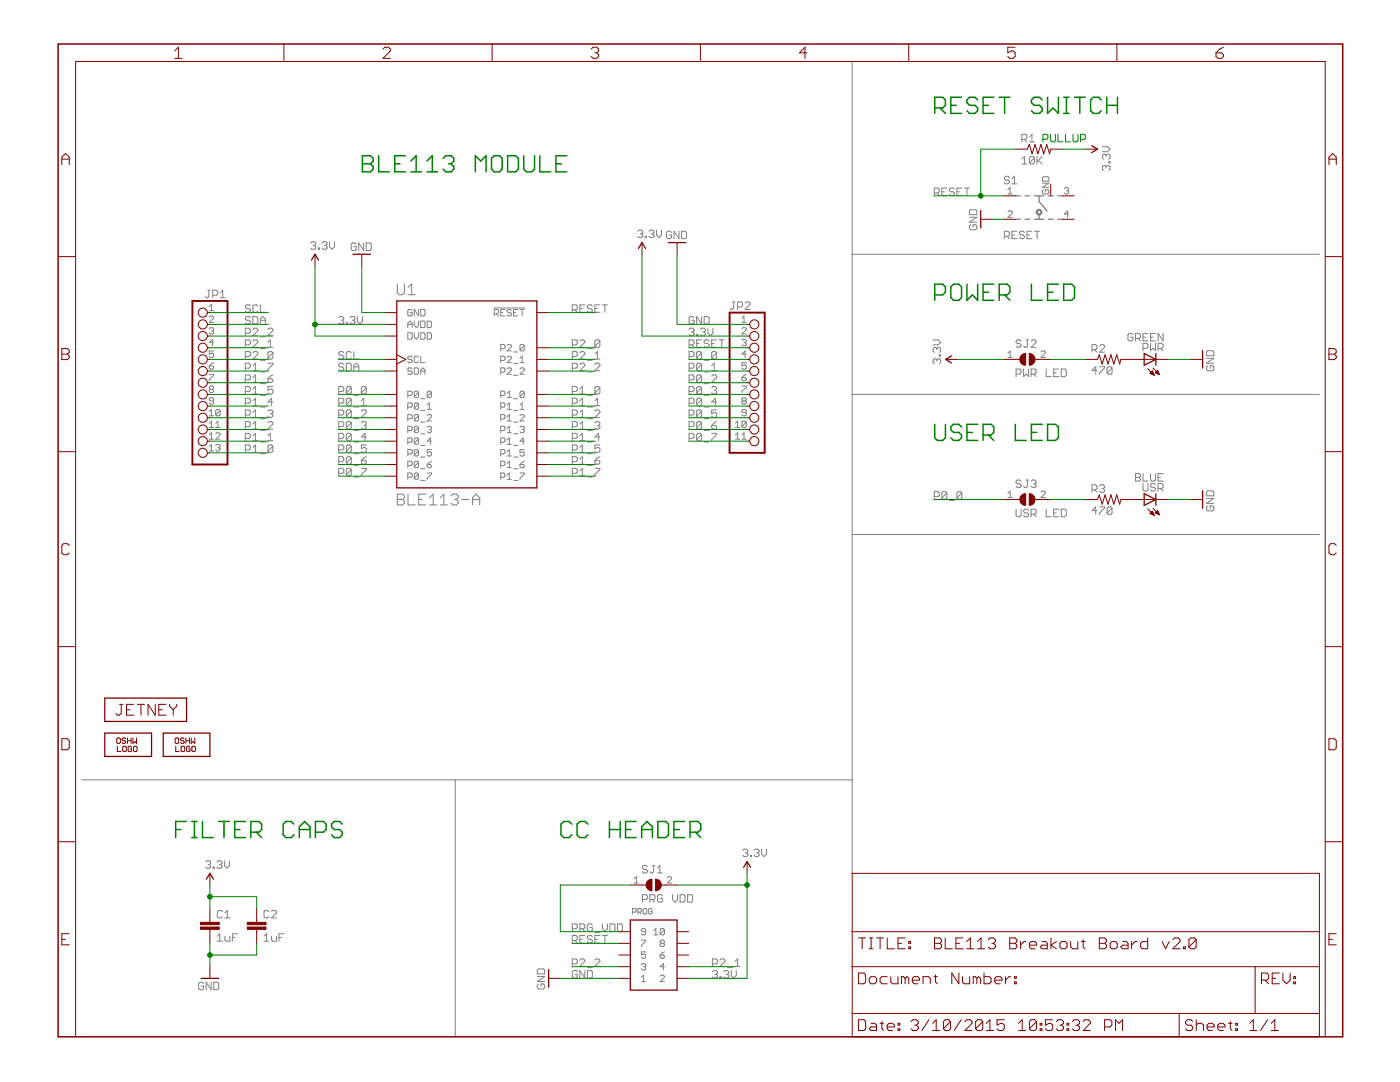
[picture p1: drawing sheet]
<svg xmlns="http://www.w3.org/2000/svg" width="279mm" height="216mm" viewBox="0 0 279 216" stroke-linecap="round" stroke-linejoin="round" font-family="sans-serif">
<g fill="none" stroke="#808080" stroke-width=".2">
<path d="M170.1 12.3v162M186.5 38.5h.7l.3-.2v-.5l-.3-.3h-.7v1.5M187 38.5l.5 .5M188 38.3h.5M189 37.5h-1v1.5h1M190.5 37.8l-.3-.3h-.5l-.2 .3v.2l.2 .3h.5l.3 .2v.3l-.3 .2h-.5l-.2-.2M191 38.3h.5M192 37.5h-1v1.5h1M192.5 37.5h1M193 37.5v1.5M201.1 37.8l.5-.4v1.3M201.1 38.7h.9"/>
<path d="M201.4 35.4l-.2-.2h-.5l-.3 .2v.3l.3 .2h.5l.2 .3v.2l-.2 .3h-.5l-.3-.3M202 36.7h.9M202 35.7l.5-.5v1.5M203.9 31.7l.5-.5v1.5M203.9 27.8h.8l.2-.2v-.5l-.2-.3h-.8v1.5M203.9 32.7h1M204.4 27.8l.5 .5M205.4 27.3l.6-.5v1.5M205.4 28.3h1M206.4 31.5v1l-.2 .2h-.5l-.3-.2M206.4 31.5l-.2-.3h-.5l-.3 .3v1M206.4 31.5l-1 1"/>
<path d="M206.9 31.2v1.5M207.2 32l.7 .7M207.9 31.2l-1 1M208 36.6h1.3l-1.3 .8h1.3M208 35.5l.3-.2h.8l.2 .2v.6h-1.3zM208.3 37.8l-.3 .3v.4l.3 .2h.8l.2-.2v-.4l-.2-.3h-.4v.5M212.4 37.6l.2-.2h.5l.2 .2-.2 .5M212.9 38.1h.2M213.1 38.1l.2 .2-.2 .4h-.5l-.2-.2M220 29.3h1l.5 .5-.5 .5h-1M220.8 33.3l-.3-.3h-.2l-.3 .3v.5l.3 .2M220.8 31l-.3-.2h-.2l-.3 .2v.5l.3 .3"/>
<path d="M220.8 33.3l.2-.3h.3l.2 .3v.5l-.2 .2M220.8 31v.3M220.8 33.3v.2M220.8 31l.2-.2h.3l.2 .2v.5l-.2 .3M221.3 32.3h.2v.2h-.2zM41.4 57.9h.6M41.7 57.9v1.3l-.3 .2h-.2l-.2-.2M42.5 58.9h.7l.3-.2v-.5l-.3-.3h-.7v1.5M44 59.4h1M44 58.4l.4-.5v1.5M62 48.5l.3-.3h.5l.2 .3v.2l-.2 .3M62.5 49h.3"/>
<path d="M62.8 49l.2 .2v.3l-.2 .2h-.5l-.3-.2M63.5 49.5h.3v.2h-.3zM64.3 48.5l.2-.3h.5l.3 .3v.2l-.3 .3M64.8 49h.2M65 49l.3 .2v.3l-.3 .2h-.5l-.2-.2M65.8 48.2v1l.5 .5 .5-.5v-1M71.1 48.7l-.3-.2h-.5l-.2 .2v1l.2 .3h.5l.3-.3v-.5h-.5M72.6 48.5v1.5l-1-1.5v1.5M73.1 48.5h.8l.2 .2v1l-.2 .3h-.8zM79.3 56.7v1.7l.3 .4h.7l.4-.4v-1.7M81.4 58.8h1.5M81.4 57.4l.7-.7v2.1"/>
<path d="M127.3 46.2l.2-.3h.5l.3 .3v.2l-.3 .3M127.8 46.7h.2M128 46.7l.3 .2v.3l-.3 .2h-.5l-.2-.2M128.8 47.2h.2v.2h-.2zM129.5 46.2l.3-.3h.5l.2 .3v.2l-.2 .3M130 46.7h.3M130.3 46.7l.2 .2v.3l-.2 .2h-.5l-.3-.2M131 45.9v1l.5 .5 .5-.5v-1M134 46.4l-.2-.3h-.5l-.3 .3v1l.3 .2h.5l.2-.2v-.5h-.5M135.5 46.1v1.5l-1-1.5v1.5M136 46.1h.8l.2 .3v1l-.2 .2h-.8zM170.1 50.7h93.2"/>
<path d="M193.5 43.3h1.4l-1.4 1h1.4M193.7 44.9l-.2 .2v.5l.2 .2h1l.2-.2v-.5l-.2-.2h-.5v.5M193.7 41.8h1l.2 .3v.7h-1.4v-.7zM200.4 47.1h.8l.2-.2v-.5l-.2-.3h-.8v1.5M201 47.1l.4 .5M201.1 42.3l.3-.2h.4l.2 .2v.2l-.9 .8h.9M202 46.9h.5M202.9 46.1h-.9v1.5h.9M204.4 46.4l-.2-.3h-.5l-.2 .3v.2l.2 .3h.5l.2 .2v.3l-.2 .2h-.5l-.2-.2M205 46.9h.5M206 46.1h-1v1.5h1M206.5 46.1h1"/>
<path d="M207 46.1v1.5M213.3 42.7h-.9l.7-.6v1.2M41.8 74.7h.8v.2l-.8 .9v.2M41.8 73h.6l.2 .4-.2 .3h-.4l-.2-.3zM41.8 61.2l.4-.5v1.3M41.8 62h.8M41.8 63.3l.2-.2h.4l.2 .2v.2l-.8 .8h.8M41.8 65.6l.2-.2h.4l.2 .2-.2 .4M42 77.7l-.2-.2 .2-.5h.4l.2 .3-.2 .4M42 77.7l-.2 .2 .2 .4h.4l.2-.2-.2-.4M42 77.7h.4M42.2 66h.2"/>
<path d="M42.4 66l.2 .2-.2 .5h-.4l-.2-.3M42.6 70h-.8v.7l.4-.2 .4 .2v.4l-.2 .2h-.4l-.2-.2M42.6 68.3h-.8l.6-.6v1.3M42.6 72.4l-.8 .6M49 71.1h.7l.3-.2v-.5l-.3-.3h-.7v1.5M49 66.5h.7l.3-.3v-.5l-.3-.2h-.7v1.5M49 68.8h.7l.3-.2v-.5l-.3-.3h-.7v1.5M49 73.5h.7l.3-.3v-.5l-.3-.2h-.7v1.5M49 75.8h.7l.3-.2v-.5l-.3-.3h-.7v1.5M49 78.1h.7l.3-.2v-.5l-.3-.3h-.7v1.5M50 63.4l-.3-.2h-.5l-.2 .2v.2l.2 .3h.5l.3 .3v.2l-.3 .2h-.5l-.2-.2M50 61.1l-.3-.3h-.5l-.2 .3v.2l.2 .3h.5l.3 .2v.3l-.3 .2h-.5l-.2-.2"/>
<path d="M50.5 68.1l.2-.3h.5l.3 .3v.2l-1 1h1M50.5 74h1M50.5 63.2h.7l.3 .2v1l-.3 .2h-.7zM50.5 70.4l.2-.3h.5l.3 .3v.3l-1 .9h1M50.5 65.7l.2-.2h.5l.3 .2v.3l-1 1h1M50.5 78.6h1M50.5 76.3h1M50.5 73l.5-.5v1.5M50.5 75.3l.5-.5v1.5M50.5 77.6l.5-.5v1.5M50.5 80l.5-.5v1.5M51.5 61.1l-.3-.3h-.5l-.2 .3v1l.2 .2h.5l.3-.2"/>
<path d="M52 63.9h1M52 71.9h1M52 69.6h1M52 74.2h1M52 67.2h1M52 60.8v1.5h1M52 78.9h1M52 64.6v-1l.5-.4 .5 .4v1M52 76.6h1M53.5 69.3h1M53.5 72.5h1v.2l-1 1v.3M53.5 68.3l.5-.5v1.5"/>
<path d="M53.5 65.7l.2-.2h.5l.3 .2v.3l-1 1h1M53.5 75.6h.7l.3 .2v.3l-.3 .2h-.5l-.2-.2zM54.5 70.4l-.3-.3h-.5l-.2 .3v1M54.5 70.4v1l-.3 .2h-.5l-.2-.2M54.5 77.1h-1v.8l.7-.3 .3 .3v.5l-.3 .2h-.5l-.2-.2M54.5 70.4l-1 1M54.5 74.8l-.5 .3-.5 .5M67.6 63.4l.3-.2h.4l.3 .2v.2l-.3 .3M67.6 78.1h.7l.3-.2v-.5l-.3-.3h-.7v1.5M68.1 63.9h.2M68.3 63.9l.3 .3v.2l-.3 .2h-.4l-.3-.2M68.6 72.7l-.3-.2h-.4l-.3 .2v.3l.3 .2h.4l.3 .3v.2l-.3 .3h-.4l-.3-.3"/>
<path d="M68.6 70.4l-.3-.3h-.4l-.3 .3v.3l.3 .2h.4l.3 .2v.3l-.3 .2h-.4l-.3-.2M69.1 72.5h.7l.3 .2v1l-.3 .3h-.7zM69.1 64.4h.3v.2h-.3zM69.8 63.4l.3-.2h.5l.2 .2v.2l-.2 .3M70.1 77.4v1l-.3 .2h-.4l-.3-.2M70.1 79.7v1l-.3 .3h-.4l-.3-.3M70.1 70.4l-.3-.3h-.4l-.3 .3v1l.3 .2h.4l.3-.2M70.1 77.4l-.3-.3h-.4l-.3 .3v1M70.1 79.7l-.3-.2h-.4l-.3 .2v1M70.1 77.4l-1 1M70.1 79.7l-1 1M70.4 63.9h.2"/>
<path d="M70.6 73.2h1M70.6 74v-1l.5-.5 .5 .5v1M70.6 63.9l.2 .3v.2l-.2 .2h-.5l-.3-.2M70.6 70.1v1.5h1M70.6 78.9h1M71.4 63.2v1l.5 .4 .4-.4v-1M72.1 80l.5-.5v1.5M73.1 77.4v1l-.2 .2h-.5l-.3-.2M73.1 77.4l-.2-.3h-.5l-.3 .3v1M73.1 77.4l-1 1M81.4 65.4v-.9l.4-.4 .5 .4v.9M81.4 66.4h.6l.3 .2v.9l-.3 .2h-.6z"/>
<path d="M81.4 78.9h.6l.3-.2v-.4l-.3-.2h-.6v1.2M81.4 64.7h.9M82.3 73.6l-.3-.2h-.4l-.2 .2 .2 .4h.4l.3 .3-.3 .4h-.4l-.2-.2M82.3 71.3l-.3-.2h-.4l-.2 .4 .2 .2h.4l.3 .4-.3 .2h-.4l-.2-.2M82.3 62l-.3-.3h-.4l-.2 .3v.8l.2 .2h.4l.3-.2v-.4h-.5M82.7 73.4h.6l.2 .2v.9l-.2 .2h-.6zM82.7 64.1v.8l.4 .5 .4-.5v-.8M82.7 66.4v.9l.4 .4 .4-.4v-.9M83.5 71.3l-.2-.2h-.4l-.2 .2v.8l.2 .2h.4l.2-.2M83.5 61.7v1.3l-.8-1.3v1.3M83.5 78.3l-.2-.2h-.4l-.2 .2v.8M83.5 78.3v.8l-.2 .2h-.4l-.2-.2"/>
<path d="M83.5 78.3l-.8 .8M84 64.1h.6l.2 .2v.9l-.2 .2h-.6zM84 61.7h.6l.2 .3v.8l-.2 .2h-.6zM84 66.4h.6l.2 .2v.9l-.2 .2h-.6zM84 71.1v1.2h.8M84 74.7v-.9l.4-.4 .4 .4v.9M84 74h.8M84 79.6h.8M85.3 64.1h.6l.2 .2v.9l-.2 .2h-.6zM85.3 66.4h.6l.2 .2v.9l-.2 .2h-.6zM86.1 78.3l-.2-.2h-.4l-.2 .2v.8M86.1 78.3v.8l-.2 .2h-.4l-.2-.2"/>
<path d="M86.1 78.3l-.8 .8M98.5 61.4h6.3M98.6 62.6h.7l.2-.2v-.4l-.2-.3h-.7v1.3M99.1 62.6l.4 .4M99.9 71.9h.7l.2-.2v-.4l-.2-.2h-.7v1.2M99.9 69.6h.7l.2-.2v-.4l-.2-.3h-.7v1.3M99.9 62.4h.5M99.9 74.3h.7l.2-.3v-.4l-.2-.2h-.7v1.3M99.9 78.9h.7l.2-.2v-.4l-.2-.2h-.7v1.2M100.8 61.7h-.9v1.3h.9M101.2 73.6l.2-.2h.5l.2 .2v.2l-.9 .9h.9M101.2 71.3l.2-.2h.5l.2 .2v.2l-.9 .8h.9"/>
<path d="M101.2 69l.2-.3h.5l.2 .3v.2l-.9 .8h.9M101.2 78.5l.4-.4v1.2M101.2 79.3h.9M102.1 62l-.2-.3h-.5l-.2 .3v.2l.2 .2h.5l.2 .2-.2 .4h-.5l-.2-.2M102.5 70.2h.9M102.5 62.4h.4M102.5 74.9h.9M102.5 72.6h.9M102.5 79.6h.9M103.4 61.7h-.9v1.3h.9M103.8 73.6l.2-.2h.4l.2 .2v.2l-.8 .9h.8M103.8 61.7h.8"/>
<path d="M103.8 72.3h.8M103.8 71.5l.4-.4v1.2M104.2 61.7v1.3M104.6 69v.8l-.2 .2h-.4l-.2-.2M104.6 69l-.2-.3h-.4l-.2 .3v.8M104.6 78.3v.8l-.2 .2h-.4l-.2-.2M104.6 78.3l-.2-.2h-.4l-.2 .2v.8M104.6 69l-.8 .8M104.6 78.3l-.8 .8M114.2 68.8h.8l.2-.2v-.5l-.2-.3h-.8v1.5M114.2 73.5h.8l.2-.3v-.5l-.2-.2h-.8v1.5M114.2 61.8h.8l.2-.2v-.5l-.2-.3h-.8v1.5"/>
<path d="M114.2 71.1h.8l.2-.2v-.5l-.2-.3h-.8v1.5M114.2 78.1h.8l.2-.2v-.5l-.2-.3h-.8v1.5M114.7 61.8l.5 .5M115.7 68.1l.3-.3h.5l.2 .3v.2l-1 1h1M115.7 72.7l.3-.2h.5l.2 .2v.3l-1 1h1M115.7 70.4l.3-.3h.5l.2 .3v.3l-1 .9h1M115.7 61.6h.5M115.7 78.6h1M115.7 77.6l.5-.5v1.5M115.7 80l.5-.5v1.5M116.7 60.8h-1v1.5h1M117.2 71.9h1"/>
<path d="M117.2 69.6h1M117.2 74.2h1M117.2 78.9h1M118.2 61.1l-.2-.3h-.5l-.3 .3v.2l.3 .3h.5l.2 .2v.3l-.2 .2h-.5l-.3-.2M118.7 72.7l.3-.2h.5l.2 .2v.3l-1 1h1M118.7 71.6h1M118.7 70.7l.5-.6v1.5M118.7 80l.5-.5v1.5M118.7 61.6h.5M119.7 68.1v1l-.2 .2h-.5l-.3-.2M119.7 68.1l-.2-.3h-.5l-.3 .3v1M119.7 77.4v1l-.2 .2h-.5l-.3-.2"/>
<path d="M119.7 60.8h-1v1.5h1M119.7 77.4l-.2-.3h-.5l-.3 .3v1M119.7 68.1l-1 1M119.7 77.4l-1 1M120.2 60.8h1M120.7 60.8v1.5M137.5 68.8h.8l.2-.2v-.5l-.2-.3h-.8v1.5M137.5 73.5h.8l.2-.3v-.5l-.2-.2h-.8v1.5M137.5 71.1h.8l.2-.2v-.5l-.2-.3h-.8v1.5M137.5 75.8h.8l.2-.2v-.5l-.2-.3h-.8v1.5M137.5 78.1h.8l.2-.2v-.5l-.2-.3h-.8v1.5M137.5 65.7l.3-.2h.5l.2 .2v.3l-.2 .2"/>
<path d="M138 68.8l.5 .5M138 66.2h.3M138.3 66.2l.2 .3v.2l-.2 .3h-.5l-.3-.3M138.5 63.4l-.2-.2h-.5l-.3 .2v1l.3 .2h.5l.2-.2v-.5h-.5M139 68.6h.5M139 66.7h.3v.3h-.3zM139.8 65.7l.2-.2h.5l.3 .2v.3l-.3 .2M140 67.8h-1v1.5h1M140 72.7v1l-.2 .3h-.5l-.3-.3M140 72.7l-.2-.2h-.5l-.3 .2v1M140 79.7l-.2-.2h-.5l-.3 .2v1M140 70.4v1l-.2 .2h-.5l-.3-.2"/>
<path d="M140 75.1v1l-.2 .2h-.5l-.3-.2M140 63.2v1.4l-1-1.4v1.4M140 70.4l-.2-.3h-.5l-.3 .3v1M140 75.1l-.2-.3h-.5l-.3 .3v1M140 77.4l-.2-.3h-.5l-.3 .3v1M140 77.4v1l-.2 .2h-.5l-.3-.2M140 79.7v1l-.2 .3h-.5l-.3-.3M140 70.4l-1 1M140 72.7l-1 1M140 75.1l-1 1M140 77.4l-1 1M140 79.7l-1 1"/>
<path d="M140.3 66.2h.2M140.5 63.2h.8l.2 .2v1l-.2 .2h-.8zM140.5 71.9h1M140.5 74.2h1M140.5 66.2l.3 .3v.2l-.3 .3h-.5l-.2-.3M140.5 78.9h1M140.5 76.6h1M141.3 65.5v1l.5 .5 .5-.5v-1M141.5 68.1l-.2-.3h-.5l-.3 .3v.2l.3 .3h.5l.2 .2v.3l-.2 .2h-.5l-.3-.2M142 73l.5-.5v1.5M142 74h1M142 68.6h.5"/>
<path d="M142 77.4l.3-.3h.5l.2 .3v.2l-.2 .3M142 75.1l.3-.3h.5l.2 .3v.2l-1 1h1M142.5 77.9h.3M142.8 77.9l.2 .2v.3l-.2 .2h-.5l-.3-.2M143 67.8h-1v1.5h1M143 70.4l-.2-.3h-.5l-.3 .3v1M143 70.4v1l-.2 .2h-.5l-.3-.2M143 70.4l-1 1M143.5 67.8h1M144 67.8v1.5M146.2 60.2h.5M146.4 60.2v1.3l-.2 .2h-.3l-.2-.2"/>
<path d="M147.2 61.2h.7l.3-.2v-.5l-.3-.3h-.7v1.5M148.1 64.3h.8M148.1 65.6l.2-.2h.4l.2 .2v.2l-.8 .9h.8M148.1 77h.8v.3l-.8 .8v.2M148.1 67.9l.2-.2h.4l.2 .2v.2l-.2 .2M148.1 63.5l.4-.4v1.2M148.1 75.4h.6l.2 .2v.2l-.2 .2h-.4l-.2-.2zM148.5 68.3h.2M148.7 60.5l.2-.3h.5l.3 .3v.2l-1 1h1M148.7 68.3l.2 .3v.2l-.2 .2h-.4l-.2-.2M148.9 72.4h-.8v.6l.6-.2 .2 .2v.4l-.2 .3h-.4l-.2-.3M148.9 70.7h-.8l.6-.7v1.3"/>
<path d="M148.9 74.7l-.8 .7M170.1 78.7h93.2M186.2 67.8h1l.5 .5-.5 .5h-1M187 71.8l-.3-.2h-.2l-.3 .2v.5l.3 .3M187 69.6l-.3-.3h-.2l-.3 .3v.5l.3 .2M187 71.8l.2-.2h.3l.2 .2v.5l-.2 .3M187 69.6v.2M187 71.8v.3M187 69.6l.2-.3h.3l.2 .3v.5l-.2 .2M187.5 70.8h.2v.3h-.2zM201.1 70.5l.5-.5v1.3M201.1 71.3h.9"/>
<path d="M202.8 74.6h.7l.3-.2v-.5l-.3-.3h-.7v1.5M203.8 68.1l-.3-.3h-.5l-.2 .3v.2l.2 .3h.5l.3 .2v.3l-.3 .2h-.5l-.2-.2M204.3 73.6v1.5l.5-.5 .5 .5v-1.5M204.8 67.8h.5M205 67.8v1.3l-.2 .2h-.3l-.2-.2M205.8 74.6h.7l.3-.2v-.5l-.3-.3h-.7v1.5M205.8 68.1l.2-.3h.5l.3 .3v.2l-1 1h1M206.3 74.6l.5 .5M207.8 70.3l.2-.3h.4l.2 .3v.2l-.8 .8h.8M208.8 73.6v1.5h1M210.3 74.4h.5M211.3 73.6h-1v1.5h1"/>
<path d="M211.8 73.6h.7l.3 .3v1l-.3 .2h-.7zM217.9 69.8h.8l.2-.3v-.5l-.2-.2h-.8v1.5M218.4 69.8l.5 .5M218.9 73.9h-1l.8-.7v1.5M219.4 73.2h1v.2l-1 1v.3M219.4 69l.3-.2h.5l.2 .2v.3l-1 1h1M221.9 73.4l-.2-.2h-.5l-.3 .2v1M221.9 73.4v1l-.2 .3h-.5l-.3-.3M221.9 73.4l-1 1M226.1 66.8l-.3-.3h-.4l-.3 .3v1l.3 .2h.4l.3-.2v-.5h-.5M226.6 67.5h.8l.2-.2v-.5l-.2-.3h-.8v1.5M227.1 67.5l.5 .5"/>
<path d="M228.1 67.3h.5M228.1 69.5h.8l.2-.2v-.5l-.2-.3h-.8v1.5M229.1 66.5h-1v1.5h1M229.6 67.3h.5M229.6 68.5v1.5l.5-.5 .5 .5v-1.5M230.6 66.5h-1v1.5h1M231.1 69.5h.8l.2-.2v-.5l-.2-.3h-.8v1.5M231.6 69.5l.5 .5M232.1 66.5v1.5l-1-1.5v1.5M240.8 70.2l.2-.2h1l.3 .2v.8h-1.5zM240.8 71.5h1.5l-1.5 1h1.5M241 73l-.2 .2v.5l.2 .3h1l.3-.3v-.5l-.3-.2h-.5v.5"/>
<path d="M41.8 82.1l.4-.4v1.3M41.8 84.5l.4-.5v1.3M41.8 86.8l.4-.4v1.2M41.8 89.1l.4-.4v1.3M41.8 83h.8M41.8 85.3h.8M41.8 87.6h.8M41.8 90h.8M42.6 80h-.6l-.2-.2 .2-.4h.4l.2 .2v.8l-.2 .2h-.4l-.2-.2M43.1 84.5l.4-.5v1.3M43.1 86.6l.2-.2h.4l.2 .2v.2l-.8 .8h.8M43.1 88.9l.2-.2h.4l.2 .2v.2l-.2 .2"/>
<path d="M43.1 85.3h.8M43.5 89.3h.2M43.7 89.3l.2 .2-.2 .5h-.4l-.2-.3M43.9 81.9v.9l-.2 .2h-.4l-.2-.2M43.9 81.9l-.2-.2h-.4l-.2 .2v.9M43.9 81.9l-.8 .9M49 80.5h.7l.3-.3v-.5l-.3-.2h-.7v1.5M49 82.8h.7l.3-.3v-.5l-.3-.2h-.7v1.5M49 85.1h.7l.3-.2v-.5l-.3-.3h-.7v1.5M49 87.5h.7l.3-.3v-.5l-.3-.2h-.7v1.4M49 89.8h.7l.3-.3v-.5l-.3-.2h-.7v1.5M50.5 81h1"/>
<path d="M50.5 83.3h1M50.5 85.6h1M50.5 87.9h1M50.5 90.3h1M50.5 89.3l.5-.5v1.5M50.5 82.3l.5-.5v1.5M50.5 84.6l.5-.5v1.5M50.5 87l.5-.5v1.4M52 81.2h1M52 83.5h1M52 85.9h1M52 88.2h1"/>
<path d="M52 90.5h1M53.5 87l.5-.5v1.4M53.5 82l.2-.2h.5l.3 .2v.3l-.3 .2M53.5 84.4l.2-.3h.5l.3 .3v.2l-1 1h1M53.5 87.9h1M54 82.5h.2M54.2 82.5l.3 .3v.2l-.3 .3h-.5l-.2-.3M54.5 80.2h-1l.7-.7v1.5M54.5 89v1l-.3 .3h-.5l-.2-.3M54.5 89l-.3-.2h-.5l-.2 .2v1M54.5 89l-1 1M67.6 87.5h.7l.3-.3v-.5l-.3-.2h-.7v1.4"/>
<path d="M67.6 80.5h.7l.3-.3v-.5l-.3-.2h-.7v1.5M67.6 82.8h.7l.3-.3v-.5l-.3-.2h-.7v1.5M67.6 85.1h.7l.3-.2v-.5l-.3-.3h-.7v1.5M67.6 89.8h.7l.3-.3v-.5l-.3-.2h-.7v1.5M67.6 92.1h.7l.3-.2v-.5l-.3-.3h-.7v1.5M67.6 94.4h.7l.3-.2v-.5l-.3-.2h-.7v1.5M70.1 82v1l-.3 .3h-.4l-.3-.3M70.1 84.4v1l-.3 .2h-.4l-.3-.2M70.1 86.7v1l-.3 .2h-.4l-.3-.2M70.1 89v1l-.3 .3h-.4l-.3-.3M70.1 91.4v1l-.3 .2h-.4l-.3-.2M70.1 93.7v1l-.3 .3h-.4l-.3-.3"/>
<path d="M70.1 82l-.3-.2h-.4l-.3 .2v1M70.1 84.4l-.3-.3h-.4l-.3 .3v1M70.1 86.7l-.3-.2h-.4l-.3 .2v1M70.1 89l-.3-.2h-.4l-.3 .2v1M70.1 91.4l-.3-.3h-.4l-.3 .3v1M70.1 93.7l-.3-.2h-.4l-.3 .2v1M70.1 82l-1 1M70.1 84.4l-1 1M70.1 86.7l-1 1M70.1 89l-1 1M70.1 91.4l-1 1M70.1 93.7l-1 1"/>
<path d="M70.6 81.2h1M70.6 83.5h1M70.6 85.9h1M70.6 88.2h1M70.6 90.5h1M70.6 92.9h1M70.6 95.2h1M72.1 82l.3-.2h.5l.2 .2v.3l-1 1h1M72.1 84.4l.3-.3h.5l.2 .3v.2l-.2 .3M72.1 91.9h.8l.2 .2v.3l-.2 .2h-.5l-.3-.2zM72.1 93.5h1v.2l-1 1v.3M72.1 81h1"/>
<path d="M72.6 84.9h.3M72.9 84.9l.2 .2v.3l-.2 .2h-.5l-.3-.2M73.1 88.8h-1v.7l.5-.2h.3l.2 .2v.5l-.2 .3h-.5l-.3-.3M73.1 87.2h-1l.8-.7v1.4M73.1 91.1l-1 .8M79.3 98.6h1l.4 .4v.3l-.4 .4 .4 .3v.4l-.4 .4h-1zM79.3 99.7h1M81.4 95.2h.6l.3-.2v-.4l-.3-.2h-.6v1.3M81.4 81.2h.6l.3-.2v-.4l-.3-.2h-.6v1.3M81.4 83.6h.6l.3-.2v-.5l-.3-.2h-.6v1.3M81.4 85.9h.6l.3-.2v-.4l-.3-.3h-.6v1.3M81.4 88.2h.6l.3-.2v-.4l-.3-.2h-.6v1.3"/>
<path d="M81.4 90.6h.6l.3-.2v-.5l-.3-.2h-.6v1.3M81.4 92.9h.6l.3-.2v-.4l-.3-.3h-.6v1.3M81.4 98.6v2.2h1.5M83.5 94.6v.8l-.2 .3h-.4l-.2-.3M83.5 92.3v.8l-.2 .2h-.4l-.2-.2M83.5 80.6l-.2-.2h-.4l-.2 .2v.8M83.5 82.9l-.2-.2h-.4l-.2 .2v.9M83.5 85.3l-.2-.3h-.4l-.2 .3v.8M83.5 87.6l-.2-.2h-.4l-.2 .2v.9M83.5 89.9l-.2-.2h-.4l-.2 .2v.9M83.5 92.3l-.2-.3h-.4l-.2 .3v.8M83.5 94.6l-.2-.2h-.4l-.2 .2v.8"/>
<path d="M83.5 80.6v.8l-.2 .3h-.4l-.2-.3M83.5 82.9v.9l-.2 .2h-.4l-.2-.2M83.5 85.3v.8l-.2 .2h-.4l-.2-.2M83.5 87.6v.9l-.2 .2h-.4l-.2-.2M83.5 89.9v.9l-.2 .2h-.4l-.2-.2M83.5 94.6l-.8 .8M83.5 92.3l-.8 .8M83.5 89.9l-.8 .9M83.5 87.6l-.8 .9M83.5 85.3l-.8 .8M83.5 82.9l-.8 .9M83.5 80.6l-.8 .8"/>
<path d="M83.6 99.7h.7M84 95.9h.8M84 93.5h.8M84 91.2h.8M84 88.9h.8M84 86.6h.8M84 84.2h.8M84 81.9h.8M85 98.6h-1.4v2.2h1.4M85.3 92.7h.6l.2 .4-.2 .2h-.4l-.2-.2zM85.3 94.4h.8v.2l-.8 .8v.3M85.3 82.9l.2-.2h.4l.2 .2v.2l-.8 .9h.8"/>
<path d="M85.3 85.3l.2-.3h.4l.2 .3-.2 .4M85.3 81.7h.8M85.3 80.8l.4-.4v1.3M85.7 85.7h.2M85.7 99.3l.7-.7v2.2M85.9 85.7l.2 .2-.2 .4h-.4l-.2-.2M86.1 89.7h-.8v.7l.4-.3 .4 .3v.4l-.2 .2h-.4l-.2-.2M86.1 88h-.8l.6-.6v1.3M86.1 92l-.8 .7M87.9 99.3l.7-.7v2.2M90 99l.4-.4h.7l.3 .4v.3l-.3 .4M90.7 99.7h.4"/>
<path d="M91.1 99.7l.3 .3v.4l-.3 .4h-.7l-.4-.4M92.2 99.7h1.4M94.3 99.7h1.4M99.9 95.2h.7l.2-.2v-.4l-.2-.2h-.7v1.3M99.9 81.2h.7l.2-.2v-.4l-.2-.2h-.7v1.3M99.9 83.6h.7l.2-.2v-.5l-.2-.2h-.7v1.3M99.9 85.9h.7l.2-.2v-.4l-.2-.3h-.7v1.3M99.9 88.2h.7l.2-.2v-.4l-.2-.2h-.7v1.3M99.9 90.6h.7l.2-.2v-.5l-.2-.2h-.7v1.3M99.9 92.9h.7l.2-.2v-.4l-.2-.3h-.7v1.3M101.2 94.8l.4-.4v1.3M101.2 80.8l.4-.4v1.3"/>
<path d="M101.2 83.1l.4-.4v1.3M101.2 85.5l.4-.5v1.3M101.2 87.8l.4-.4v1.3M101.2 90.1l.4-.4v1.3M101.2 92.5l.4-.5v1.3M101.2 95.7h.9M101.2 93.3h.9M101.2 91h.9M101.2 88.7h.9M101.2 86.3h.9M101.2 84h.9M101.2 81.7h.9"/>
<path d="M102.5 95.9h.9M102.5 93.5h.9M102.5 91.2h.9M102.5 88.9h.9M102.5 86.6h.9M102.5 84.2h.9M102.5 81.9h.9M103.8 82.9l.2-.2h.4l.2 .2v.2l-.8 .9h.8M103.8 85.3l.2-.3h.4l.2 .3-.2 .4M103.8 92.7h.6l.2 .4-.2 .2h-.4l-.2-.2zM103.8 94.4h.8v.2l-.8 .8v.3M103.8 80.8l.4-.4v1.3"/>
<path d="M103.8 81.7h.8M104.2 85.7h.2M104.4 85.7l.2 .2-.2 .4h-.4l-.2-.2M104.6 89.7h-.8v.7l.4-.3 .4 .3v.4l-.2 .2h-.4l-.2-.2M104.6 92l-.8 .7M104.6 88h-.8l.6-.6v1.3M114.2 87.5h.8l.2-.3v-.5l-.2-.2h-.8v1.4M114.2 80.5h.8l.2-.3v-.5l-.2-.2h-.8v1.5M114.2 82.8h.8l.2-.3v-.5l-.2-.2h-.8v1.5M114.2 85.1h.8l.2-.2v-.5l-.2-.3h-.8v1.5M114.2 89.8h.8l.2-.3v-.5l-.2-.2h-.8v1.5M114.2 92.1h.8l.2-.2v-.5l-.2-.3h-.8v1.5"/>
<path d="M114.2 94.4h.8l.2-.2v-.5l-.2-.2h-.8v1.5M115.7 81h1M115.7 83.3h1M115.7 85.6h1M115.7 87.9h1M115.7 90.3h1M115.7 92.6h1M115.7 95h1M115.7 82.3l.5-.5v1.5M115.7 84.6l.5-.5v1.5M115.7 87l.5-.5v1.4M115.7 89.3l.5-.5v1.5"/>
<path d="M115.7 91.6l.5-.5v1.5M115.7 94l.5-.5v1.5M117.2 81.2h1M117.2 83.5h1M117.2 85.9h1M117.2 88.2h1M117.2 90.5h1M117.2 92.9h1M117.2 95.2h1M118.7 82l.3-.2h.5l.2 .2v.3l-1 1h1M118.7 84.4l.3-.3h.5l.2 .3v.2l-.2 .3M118.7 91.9h.8l.2 .2v.3l-.2 .2h-.5l-.3-.2z"/>
<path d="M118.7 93.5h1v.2l-1 1v.3M118.7 81h1M119.2 84.9h.3M119.5 84.9l.2 .2v.3l-.2 .2h-.5l-.3-.2M119.7 88.8h-1v.7l.5-.2h.3l.2 .2v.5l-.2 .3h-.5l-.3-.3M119.7 87.2h-1l.8-.7v1.4M119.7 91.1l-1 .8M137.5 80.5h.8l.2-.3v-.5l-.2-.2h-.8v1.5M137.5 82.8h.8l.2-.3v-.5l-.2-.2h-.8v1.5M137.5 85.1h.8l.2-.2v-.5l-.2-.3h-.8v1.5M137.5 87.5h.8l.2-.3v-.5l-.2-.2h-.8v1.4M140 82l-.2-.2h-.5l-.3 .2v1"/>
<path d="M140 84.4l-.2-.3h-.5l-.3 .3v1M140 86.7l-.2-.2h-.5l-.3 .2v1M140 82v1l-.2 .3h-.5l-.3-.3M140 84.4v1l-.2 .2h-.5l-.3-.2M140 86.7v1l-.2 .2h-.5l-.3-.2M140 82l-1 1M140 84.4l-1 1M140 86.7l-1 1M140.5 81.2h1M140.5 83.5h1M140.5 85.9h1M140.5 88.2h1"/>
<path d="M142 84.9h.8l.2 .2v.3l-.2 .2h-.5l-.3-.2zM142 86.5h1v.2l-1 1v.2M143 81.8h-1v.7l.5-.2h.3l.2 .2v.5l-.2 .3h-.5l-.3-.3M143 80.2h-1l.8-.7v1.5M143 84.1l-.5 .3-.5 .5M146.8 85.3h.8M146.8 87.6h.8M146.8 84.5l.4-.5v1.3M146.8 86.8l.4-.4v1.2M148.1 87.6h.8M148.1 86.8l.4-.4v1.2M148.3 80l-.2 .2 .2 .4h.4l.2-.2v-.2l-.2-.2"/>
<path d="M148.3 80l-.2-.2 .2-.4h.4l.2 .2v.2l-.2 .2M148.3 80h.4M148.9 82.3h-.6l-.2-.2 .2-.4h.4l.2 .2v.9l-.2 .2h-.4l-.2-.2M148.9 84.2v.9l-.2 .2h-.4l-.2-.2M148.9 84.2l-.2-.2h-.4l-.2 .2v.9M148.9 84.2l-.8 .9M186.5 99.1h.7l.3-.2v-.5l-.3-.3h-.7v1.5M189 98.4l-.3-.3h-.5l-.2 .3v1M189 98.4v1l-.3 .2h-.5l-.2-.2M189 98.4l-1 1M189.5 99.9h1M192 98.4l-.3-.3h-.5l-.2 .3v1"/>
<path d="M192 98.4v1l-.3 .2h-.5l-.2-.2M192 98.4l-1 1M201.1 98.4l.5-.4v1.3M201.1 99.3h.9M203.8 96l-.3-.2h-.5l-.2 .2v.3l.2 .2h.5l.3 .3v.2l-.3 .3h-.5l-.2-.3M204.8 95.8h.5M205 95.8v1.2l-.2 .3h-.3l-.2-.3M205.8 96l.2-.2h.5l.3 .2v.3l-.3 .2M206.3 96.5h.2M206.5 96.5l.3 .3v.2l-.3 .3h-.5l-.2-.3M207.8 98.2l.2-.2h.4l.2 .2v.2l-.8 .9h.8M217.9 97.7h.8l.2-.2v-.5l-.2-.3h-.8v1.5"/>
<path d="M218.4 97.7l.5 .5M219.4 97l.3-.3h.5l.2 .3v.2l-.2 .3M219.9 97.5h.3M220.2 97.5l.2 .2v.3l-.2 .2h-.5l-.3-.2M226.6 94.5h.8l.2 .2v.3l-.2 .2 .2 .3v.2l-.2 .3h-.8zM226.6 95.2h.8M228.1 94.5v1.5h1M228.1 96.5v1.2l.2 .3h.6l.2-.3v-1.2M229.6 94.5v1.2l.2 .3h.6l.2-.3v-1.2M230.6 96.7l-.2-.2h-.6l-.2 .2v.3l.2 .2h.6l.2 .3v.2l-.2 .3h-.6l-.2-.3M231.1 97.5h.8l.2-.3v-.5l-.2-.2h-.8v1.5M231.1 95.2h.5"/>
<path d="M231.6 97.5l.5 .5M232.1 94.5h-1v1.5h1M240.8 98.2l.2-.3h1l.3 .3v.7h-1.5zM240.8 99.4h1.5l-1.5 1h1.5M85.7 100.8h1.4M87.9 100.8h1.4M94.3 100.8v-1.5l.7-.7 .7 .7v1.5M170.1 106.7h93.2M202.8 101.6v1.2l.2 .3h.5l.3-.3v-1.2M205.3 101.9l-.3-.3h-.5l-.2 .3v.2l.2 .3h.5l.3 .2v.2l-.3 .3h-.5l-.2-.3M205.8 102.6h.7l.3-.2v-.5l-.3-.3h-.7v1.5M206.3 102.6l.5 .5"/>
<path d="M208.8 101.6v1.5h1M210.3 102.4h.5M211.3 101.6h-1v1.5h1M211.8 101.6h.7l.3 .3v.9l-.3 .3h-.7zM218.9 101.9h-1l.8-.8v1.5M219.4 101.1h1v.3l-1 1v.2M221.9 101.4l-1 1M221.9 101.4l-.2-.3h-.5l-.3 .3v1M221.9 101.4v1l-.2 .2h-.5l-.3-.2M241 100.9l-.2 .3v.5l.2 .2h1l.3-.2v-.5l-.3-.3h-.5v.5M16.3 155.6h153.8M90.8 155.6v51.3"/>
<path d="M41 172l.3-.2h.5l.2 .2v.3l-.2 .2M41.5 172.5h.3M41.8 172.5l.2 .3v.2l-.2 .2h-.5l-.3-.2M42.5 173h.3v.2h-.3zM43.3 172l.2-.2h.5l.3 .2v.3l-.3 .2M43.8 172.5h.2M44 172.5l.3 .3v.2l-.3 .2h-.5l-.2-.2M44.8 171.8v1l.5 .4 .5-.4v-1M126.6 176.2h.8M126.6 175.3l.4-.4v1.3M128.2 179.5h.7l.3-.2v-.5l-.3-.3h-.7v1.5M129.2 172.9l-.3-.2h-.4l-.3 .2v.3l.3 .2h.4l.3 .3v.2l-.3 .3h-.4l-.3-.3"/>
<path d="M129.7 179.5h.8l.2-.2v-.5l-.2-.3h-.8v1.5M130.2 179.5l.5 .5M130.2 172.7h.5M130.5 172.7v1.2l-.3 .3h-.3l-.2-.3M131.2 173.2l.5-.5v1.5M131.2 174.2h1M132.2 178.8l-.2-.3h-.6l-.2 .3v1l.2 .2h.6l.2-.2v-.5h-.5M133.2 175.1l.2-.2h.4l.2 .2v.2l-.8 .9h.8M134.2 178.5v1l.5 .5 .5-.5v-1M135.7 178.5h.8l.2 .3v1l-.2 .2h-.8zM137.2 178.5h.8l.2 .3v1l-.2 .2h-.8zM148.3 169.7l.2-.3h.5l.2 .3v.2l-.2 .3"/>
<path d="M148.7 170.2h.3M149 170.2l.2 .2v.3l-.2 .2h-.5l-.2-.2M149.8 170.7h.2v.2h-.2zM150.5 169.7l.2-.3h.5l.3 .3v.2l-.3 .3M151 170.2h.2M151.2 170.2l.3 .2v.3l-.3 .2h-.5l-.2-.2M152 169.4v1l.5 .5 .5-.5v-1M40.6 196.3l-.2-.3h-.5l-.3 .3v1l.3 .2h.5l.2-.2v-.6h-.5M42.1 196v1.5l-1-1.5v1.5M42.7 196h.7l.2 .3v1l-.2 .2h-.7zM43.4 186.8l.5-.5v1.5M43.4 187.8h1"/>
<path d="M44.4 181.9l-.3-.2h-.5l-.2 .2v1l.2 .3h.5l.3-.3M44.9 186.8v.8l.2 .2h.8v-1M44.9 183.2h1M44.9 182.2l.5-.5v1.5M46.4 187.1h.5M47.4 186.3h-1v1.5M52.7 187.8h1M52.7 186.8l.5-.5v1.5M53.7 181.9l-.3-.2h-.5l-.2 .2v1l.2 .3h.5l.3-.3M54.2 181.9l.2-.2h.5l.3 .2v.3l-1 1h1M54.2 186.8v.8l.2 .2h.8v-1M55.7 187.1h.5"/>
<path d="M56.7 186.3h-1v1.5M107.2 194.8h1.5l-1.5 1h1.5M107.5 196.3l-.3 .3v.5l.3 .2h1l.2-.2v-.5l-.2-.3h-.5v.5M107.5 193.3h1l.2 .3v.7h-1.5v-.7zM114.2 185.3h.8l.2-.2v-.5l-.2-.3h-.8v1.5M114.2 187.7h.8l.2-.3v-.5l-.2-.2h-.8v1.5M114.2 192.3h.8l.2-.2v-.5l-.2-.3h-.8v1.5M114.7 187.7l.5 .5M115.2 193.9l-.2-.2h-.5l-.3 .2v1l.3 .3h.5l.2-.3v-.5h-.5M115.7 185.3h.8l.2-.2v-.5l-.2-.3h-.8v1.5M115.7 191.6l.3-.3h.5l.2 .3v.2l-1 1h1M115.7 187.4h.5"/>
<path d="M116.2 185.3l.5 .5M116.7 186.7h-1v1.5h1M116.7 193.7v1.5l-1-1.5v1.5M117.2 193.7h.8l.2 .2v1l-.2 .3h-.8zM117.2 193.1h1M118.2 184.6l-.2-.3h-.5l-.3 .3v1l.3 .2h.5l.2-.2v-.5h-.5M118.2 186.9l-.2-.2h-.5l-.3 .2v.3l.3 .2h.5l.2 .3v.2l-.2 .3h-.5l-.3-.3M118.7 191.6l.3-.3h.5l.2 .3v.2l-1 1h1M118.7 187.4h.5M118.7 186.1h1M119.7 186.7h-1v1.5h1M120.2 186.7h1"/>
<path d="M120.2 184.3v1l.5 .5 .5-.5v-1M120.7 186.7v1.5M121.7 184.3h.8l.2 .3v1l-.2 .2h-.8zM123.2 184.3h.8l.2 .3v1l-.2 .2h-.8zM126.2 182h.5l.2-.2v-.3l-.2-.2h-.5v1.1M127.3 182h.5l.2-.2v-.3l-.2-.2h-.5v1.1M127.7 182l.3 .4M128 187.6h.9v.2l-.9 .9v.2M128 195l.4-.4v1.3M128 195.9h.9M128 192.5l.2-.2h.5l.2 .2-.2 .4M128.4 181.5l.1-.2h.4l.2 .2v.7l-.2 .2h-.4l-.1-.2z"/>
<path d="M128.4 192.9h.3M128.7 192.9l.2 .2v.2l-.2 .2h-.5l-.2-.2M128.9 185.9h-.7l-.2-.2 .2-.4h.5l.2 .2v.8l-.2 .2h-.5l-.2-.2M128.9 189.9h-.9v.7l.4-.2 .5 .2v.4l-.2 .2h-.5l-.2-.2M130.2 181.5l-.2-.2h-.4l-.2 .2v.7l.2 .2h.4l.2-.2v-.4h-.4M130.5 186.5h.8M130.5 185.7l.4-.4v1.2M131.7 194.8l.3-.2h.4l.2 .2v.2l-.9 .9h.9M131.7 190.6h.7l.2 .4-.2 .2h-.4l-.3-.2zM132 188.2l-.3-.2 .3-.4h.4l.2 .2-.2 .4M132 188.2l-.3 .2 .3 .5h.4l.2-.2-.2-.5M132 188.2h.4"/>
<path d="M132.6 185.5v.8l-.2 .2h-.4l-.3-.2M132.6 192.9h-.9l.7-.6v1.2M132.6 189.9l-.9 .7M132.6 185.5l-.2-.2h-.4l-.3 .2v.8M132.6 185.5l-.9 .8M142.2 193.9l.2-.2h.5l.3 .2v.3l-.3 .2M142.2 192.3h.7l.3-.2v-.5l-.3-.3h-.7v1.5M142.7 194.4h.2M142.9 194.4l.3 .3v.2l-.3 .3h-.5l-.2-.3M143.7 194.9h.2v.3h-.2zM143.7 191.6l.2-.3h.5l.3 .3v.2l-1 1h1M144.4 193.9l.3-.2h.5l.2 .2v.3l-.2 .2"/>
<path d="M144.9 194.4h.3M145.2 194.4l.2 .3v.2l-.2 .3h-.5l-.3-.3M145.2 193.1h1M145.9 193.7v1l.5 .5 .5-.5v-1M146.7 191.8l.5-.5v1.5M146.7 192.8h1"/>
</g>
<path d="M202.7 39.1h.9M204.6 39.1h.9M206.4 39.1h1.9M207.4 39.1v1.1l1.6 1.9M209.2 39.1h1M211.1 39.1h.9M202.7 43.8h.9M204.6 43.8h.9M206.4 43.8h1.9M207.4 42.8v1M209.2 43.8h1M211.1 43.8h.9" fill="none" stroke="#808080" stroke-width=".25"/>
<path d="M207 41.9a.58 .58 0 0 1 .9 .2 .58 .58 0 0 1-.4 .8 .58 .58 0 0 1-.7-.5h.2a.35 .35 0 0 1 .5-.4 .35 .35 0 0 1 .1 .6 .35 .35 0 0 1-.5-.1l-.1-.1h-.2z" fill-rule="evenodd" fill="#808080" stroke="#808080" stroke-width=".2"/>
<path d="M11.6 8.8h256.4v198.1h-256.4z" fill="none" stroke="#800000" stroke-width=".3"/>
<g fill="none" stroke="#800000" stroke-width=".2">
<path d="M34.9 10.2l.7-.8v2.2M34.9 11.6h1.4M56.7 8.8v3.5M76.4 9.8l.4-.4h.7l.4 .4v.4l-1.5 1.4h1.5M98.2 8.8v3.5M118 9.8l.4-.4h.7l.4 .4v.4l-.4 .3M118.7 10.5h.4M119.1 10.5l.4 .4v.4l-.4 .3h-.7l-.4-.3M139.8 8.8v3.5M161 10.5h-1.4l1.1-1.1v2.2M181.4 8.8v3.5M202.6 9.4h-1.5v1.1l.8-.3h.3l.4 .3v.8l-.4 .3h-.7l-.4-.3"/>
<path d="M222.9 8.8v3.5M242.7 10.5h1.1l.4 .4v.4l-.4 .3h-.7l-.4-.3zM244.2 9.4l-.8 .4-.7 .7M12.3 32.9v-1.5l.8-.8 .7 .8v1.5M12.3 31.7h1.5M200.4 39.1h2.3M202.7 29.8h2.3l.4-1 .6 1.9 .6-1.9 .5 1.9 .6-1.9 .6 1.9 .6-1.9 .6 1.9 .2-.9h2.3M209.7 36.7v2.4M212 39.1h2.4M216.7 29.8h2.3M265.2 31.7h1.5M265.2 32.9v-1.5l.8-.8 .7 .8v1.5"/>
<path d="M11.6 51.2h3.5M62.9 50.7v2.4M72.2 50.7v2.4M128.1 48.4v2.3M135.1 48.4v2.3M195.7 43.8h2.4M200.4 43.8h2.3M212 43.8h2.4M264.5 51.2h3.5M12.3 69.6h1.1l.4 .3v.4l-.4 .4 .4 .3v.4l-.4 .4h-1.1zM12.3 70.7h1.1M41.4 71.7h.5"/>
<path d="M41.4 74h.5M41.4 62.4h.5M41.4 64.7h.5M41.4 67.1h.5M41.4 69.4h.5M41.4 76.4h.5M41.4 78.7h.5M76.9 71.7h2.3M76.9 74h2.3M76.9 62.4h2.3M76.9 64.7h2.3M76.9 67.1h2.3"/>
<path d="M76.9 78.7h2.3M79.2 70.8l1.8 .9-1.8 .9M107.1 71.7h2.4M107.1 74h2.4M107.1 62.4h2.4M107.1 69.4h2.4M107.1 78.7h2.4M149.1 71.7h.5M149.1 74h.5M149.1 64.7h.5M149.1 67.1h.5M149.1 69.4h.5"/>
<path d="M149.1 76.4h.5M149.1 78.7h.5M188.7 71.7h2.4M200.4 71.7h3.1M206.6 71.7h3.1M216.7 71.7h2.3l.4-.9 .6 1.8 .5-1.8 .6 1.8 .6-1.8 .6 1.8 .6-1.8 .6 1.8 .2-.9h9.3M229 73.6l1.3 1.3M229.5 74.5l.8 .4M229.5 74.5h.7M229.7 74.4h.4M229.7 74.6h.5M229.8 74.3h.3"/>
<path d="M229.9 74.1h.1M230 74.7h.3M230 74l-.5 .5M230 74l.3 .9M230 74h.1M230.1 73.4l1.3 1.3M230.2 74.8h.1M230.6 74.4l.4-.5 .4 .8zM230.6 74.4h.6M230.7 74.3h.5M230.8 74.5h.5M230.8 74.1h.3"/>
<path d="M230.9 74h.2M231 73.9h.1M231 74.6h.3M231.3 74.7h.1M237.7 71.7h2.3M265.2 69.6h1.1l.4 .3v.4l-.4 .4 .4 .3v.4l-.4 .4h-1.1zM265.2 70.7h1.1M11.6 90.1h3.5M41.4 81h.5M41.4 83.4h.5M41.4 85.7h.5M41.4 88h.5"/>
<path d="M41.4 90.4h.5M76.9 81h2.3M76.9 83.4h2.3M76.9 85.7h2.3M76.9 88h2.3M76.9 90.4h2.3M76.9 95h2.3M76.9 92.7h2.3M107.1 81h2.4M107.1 83.4h2.4M107.1 85.7h2.4M107.1 88h2.4"/>
<path d="M107.1 90.4h2.4M107.1 95h2.4M107.1 92.7h2.4M149.1 81h.5M149.1 83.4h.5M149.1 85.7h.5M149.1 88h.5M200.4 99.7h3.1M206.6 99.7h3.1M216.7 99.7h2.3l.4-1 .6 1.9 .5-1.9 .6 1.9 .6-1.9 .6 1.9 .6-1.9 .6 1.9 .2-.9h9.3M237.7 99.7h2.3M264.5 90.1h3.5"/>
<path d="M13.8 108.8l-.4-.3h-.7l-.4 .3v1.5l.4 .4h.7l.4-.4M229 101.5l1.3 1.3M229.5 102.5l.8 .3M229.5 102.5l.5-.5 .3 .8M229.5 102.5h.7M229.6 102.4h.5M229.7 102.3h.4M229.8 102.6h.4M229.8 102.2h.2M230 102h.1M230 102.7h.3M230.1 101.4l1.3 1.3"/>
<path d="M230.3 102.8h.1M230.6 102.4l.4-.5 .4 .8zM230.6 102.4h.6M230.7 102.3h.5M230.8 102.2h.3M230.8 102.5h.5M230.9 102h.2M231 101.9h.1M231.1 102.6h.2M231.3 102.7h.1M266.7 108.8l-.4-.3h-.7l-.4 .3v1.5l.4 .4h.7l.4-.4M11.6 129h3.5"/>
<path d="M264.5 129h3.5M12.3 147.4h1.1l.4 .4v1.4l-.4 .4h-1.1zM23.4 148.9v1.1h.7M23.5 147.3h.3l.2 .1v.8l-.2 .1h-.3l-.2-.1v-.8zM23.8 140.5h.8M24.2 140.5v1.8l-.4 .4h-.3l-.4-.4M24.5 149.1l.2-.2h.3l.2 .2v.7l-.2 .2h-.3l-.2-.2zM25.1 147.4l-.2-.1h-.3l-.2 .3 .2 .2h.3l.2 .4-.2 .1h-.3l-.2-.1M25.3 141.6h.7M25.4 147.8h.8M25.4 147.3v1M26.2 147.3v1"/>
<path d="M26.3 149.1l-.2-.2h-.4l-.1 .2v.7l.1 .2h.4l.2-.2v-.4h-.4M26.5 147.3v1l.4-.3 .3 .3v-1M26.6 149.1l.2-.2h.4l.1 .2v.7l-.1 .2h-.4l-.2-.2zM26.7 140.5h-1.4v2.2h1.4M27.4 140.5h1.4M28.1 140.5v2.2M31 140.5v2.2l-1.5-2.2v2.2M31.7 141.6h.7M33.1 140.5h-1.4v2.2h1.4M33.8 140.5v.4l.8 .7M34.6 141.6v1.1M35.1 148.9v1.1h.7"/>
<path d="M35.1 147.3h.4l.2 .1v.8l-.2 .1h-.4l-.2-.1v-.8zM35.3 140.5v.4l-.7 .7M36.1 149.1l.2-.2h.4l.2 .2v.7l-.2 .2h-.4l-.2-.2zM36.7 147.4l-.1-.1h-.4l-.2 .3 .2 .2h.4l.1 .4-.1 .1h-.4l-.2-.1M37.1 147.8h.7M37.1 147.3v1M37.8 147.3v1M37.9 149.1l-.1-.2h-.4l-.2 .2v.7l.2 .2h.4l.1-.2v-.4h-.3M38.2 147.3v1l.3-.3 .4 .3v-1M38.3 149.1l.2-.2h.3l.2 .2v.7l-.2 .2h-.3l-.2-.2zM265.2 147.4h1.1l.4 .4v1.4l-.4 .4h-1.1zM11.6 168h3.5"/>
<path d="M41.9 174.3v2.3M125.8 176.6h3.1M132 176.6h3.1M149.1 171.9v2.4M170.1 174.3h93.2v32.6h-93.2zM264.5 168h3.5M12.3 187.4h.8M13.8 186.3h-1.5v2.2h1.5M41.9 181.3v2.7M41.9 185.4v2.8M41.9 192.9v2.3M51.2 181.3v2.7"/>
<path d="M51.2 185.4v2.8M109.5 195.2h2.3M123.5 192.9h2.3M123.5 185.9h2.3M123.5 195.2h2.3M123.5 188.2h2.3M123.5 190.6h2.3M135.1 192.9h2.4M135.1 185.9h2.4M135.1 195.2h2.4M135.1 188.2h2.4M135.1 190.6h2.4"/>
<path d="M170.1 192.9h93.2M170.1 185.9h93.2M171.3 194.2h1.1l.4 .3v1.4l-.4 .4h-1.1zM171.3 187.2h1.5M172.1 187.2v2.1M173.5 195.2l.3-.3h.8l.3 .3v.7l-.3 .4h-.8l-.3-.4zM173.5 187.2h.7M173.5 189.3h.7M173.8 187.2v2.1M174.9 187.2h1.4M175.6 187.2v2.1M177.1 187.2v2.1h1.4"/>
<path d="M177.1 194.9h-1.1l-.4 .3v.7l.4 .4h1.1M177.8 194.9v1l.3 .4h1.1v-1.4M179.2 188.2h.7M180.6 195.2l.4-.3 .4 .3v1.1M180.6 187.2h-1.4v2.1h1.4M180.6 195.2l-.3-.3h-.4v1.4M180.6 195.2v1.1M181.4 187.9h.3v.3h-.3zM181.4 189h.3v.3h-.3zM182.1 195.6h1.4v-.4l-.4-.3h-.7l-.3 .3v.7l.3 .4h.7M184.2 196.3v-1.4h1.1l.4 .3v1.1M186.4 194.9h.7"/>
<path d="M186.5 187.2h1.1l.3 .3v.4l-.3 .3 .3 .4v.4l-.3 .3h-1.1zM186.5 188.2h1.1M186.7 194.5v1.4l.4 .4M188.6 187.2v2.1h1.5M190.8 188.2h.7M191.4 194.2v2.1l-1.5-2.1v2.1M192.1 194.9v1l.3 .4h1.1v-1.4M192.2 187.2h-1.4v2.1h1.4M192.9 189.3h1.5M192.9 187.9l.8-.7v2.1M194.9 195.2l-.3-.3h-.4v1.4M194.9 195.2v1.1"/>
<path d="M194.9 195.2l.4-.3 .4 .3v1.1M195.1 189.3h1.4M195.1 187.9l.7-.7v2.1M196.4 194.2v2.1h1l.4-.4v-.7l-.4-.3h-1M197.2 187.5l.4-.3h.7l.3 .3v.4l-.3 .3M197.9 188.2h.4M198.3 188.2l.3 .4v.4l-.3 .3h-.7l-.4-.3M198.5 195.6h1.5v-.4l-.4-.3h-.7l-.4 .3v.7l.4 .4h.7M200.7 194.9v1.4M201.5 187.2h1.1l.3 .3v.4l-.3 .3 .3 .4v.4l-.3 .3h-1.1zM201.5 188.2h1.1M201.7 194.9h-.3l-.7 .7"/>
<path d="M202.5 195.9h.3v.4h-.3zM202.5 194.9h.3v.3h-.3zM203.7 187.9v1.4M204.7 187.9h-.3l-.7 .7M205.4 188.6h1.5v-.4l-.4-.3h-.7l-.4 .3v.8l.4 .3h.7M207.9 187.9h.8l.3 .3v1.1h-1.1l-.3-.3 .3-.4h1.1M209.7 187.2v2.1M210.8 187.9l-1.1 .7 1.1 .7M211.5 188.2l.4-.3h.7l.4 .3v.8l-.4 .3h-.7l-.4-.3zM213.7 187.9v1.1l.3 .3h1.1v-1.4M215.8 187.9h.7M216.2 187.5v1.5l.3 .3"/>
<path d="M219.4 187.2h1.1l.3 .3v.4l-.3 .3 .3 .4v.4l-.3 .3h-1.1zM219.4 188.2h1.1M221.9 187.9h.7l.4 .3v.8l-.4 .3h-.7l-.3-.3v-.8zM224 187.9h.8l.3 .3v1.1h-1.1l-.3-.3 .3-.4h1.1M225.8 187.9v1.4M226.9 187.9h-.4l-.7 .7M229 187.2v2.1h-1l-.4-.3v-.8l.4-.3h1M231.9 187.9l.7 1.4 .7-1.4M234.1 187.5l.3-.3h.7l.4 .3v.4l-1.4 1.4h1.4M236.2 189h.4v.3h-.4zM238.7 187.5v1.5l-.3 .3h-.8l-.3-.3M238.7 187.5l-.3-.3h-.8l-.3 .3v1.5"/>
<path d="M238.7 187.5l-1.4 1.5M250.5 192.9v9.3M251.8 195.6h1l.4-.4v-.7l-.4-.3h-1v2.1M252.5 195.6l.7 .7M253.9 195.2h.7M255.3 194.2h-1.4v2.1h1.4M256 194.2v1.4l.8 .7 .7-.7v-1.4M258.2 195.9h.4v.4h-.4zM258.2 194.9h.4v.3h-.4zM265.2 187.4h.8M266.7 186.3h-1.5v2.2h1.5M15.1 206.9v-194.6h249.4v194.6"/>
<path d="M170.1 202.2h93.2M171.3 203.5h1.1l.4 .3v1.5l-.4 .3h-1.1zM173.8 204.2h.8l.3 .4v1h-1.1l-.3-.3 .3-.4h1.1M175.6 204.2h.7M176 203.8v1.5l.3 .3M177.1 204.9h1.4v-.3l-.4-.4h-.7l-.3 .4v.7l.3 .3h.7M179.2 205.3h.4v.3h-.4zM179.2 204.2h.4v.4h-.4zM181.8 203.8l.4-.3h.7l.4 .3v.4l-.4 .4M182.5 204.6h.4M182.9 204.6l.4 .3v.4l-.4 .3h-.7l-.4-.3M185.4 203.5l-1.4 2.1"/>
<path d="M186.1 205.6h1.5M186.1 204.2l.7-.7v2.1M189.7 203.8v1.5l-.4 .3h-.7l-.3-.3M189.7 203.8l-.4-.3h-.7l-.3 .3v1.5M189.7 203.8l-1.4 1.5M191.8 203.5l-1.4 2.1M192.6 203.8l.3-.3h.7l.4 .3v.4l-1.4 1.4h1.4M196.1 203.8v1.5l-.3 .3h-.7l-.4-.3M196.1 203.8l-.3-.3h-.7l-.4 .3v1.5M196.1 203.8l-1.4 1.5M196.8 205.6h1.5M196.8 204.2l.8-.7v2.1"/>
<path d="M200.4 203.5h-1.4v1.1l.7-.4h.4l.3 .4v.7l-.3 .3h-.8l-.3-.3M203.3 205.6h1.4M203.3 204.2l.7-.7v2.1M206.9 203.8v1.5l-.4 .3h-.7l-.4-.3M206.9 203.8l-.4-.3h-.7l-.4 .3v1.5M206.9 203.8l-1.5 1.5M207.6 205.3h.3v.3h-.3zM207.6 204.2h.3v.4h-.3zM210.1 203.5h-1.4v1.1l.7-.4h.3l.4 .4v.7l-.4 .3h-.7l-.3-.3M210.8 203.8l.4-.3h.7l.3 .3v.4l-.3 .4M211.5 204.6h.4M211.9 204.6l.3 .3v.4l-.3 .3h-.7l-.4-.3"/>
<path d="M212.9 205.3h.4v.3h-.4zM212.9 204.2h.4v.4h-.4zM214 203.8l.4-.3h.7l.4 .3v.4l-.4 .4M214.7 204.6h.4M215.1 204.6l.4 .3v.4l-.4 .3h-.7l-.4-.3M216.2 203.8l.3-.3h.7l.4 .3v.4l-1.4 1.4h1.4M220.5 204.9h1l.4-.3v-.8l-.4-.3h-1v2.1M222.6 205.6v-2.1l.7 .7 .7-.7v2.1M235.3 202.2v4.7M238 203.8l-.3-.3h-.7l-.4 .3v.4l.4 .4h.7l.3 .3v.4l-.3 .3h-.7l-.4-.3M238.7 204.6l.4-.4h.7l.4 .4v1M238.7 203.5v2.1"/>
<path d="M240.9 204.9h1.4v-.3l-.3-.4h-.7l-.4 .4v.7l.4 .3h.7M243 204.9h1.5v-.3l-.4-.4h-.7l-.4 .4v.7l.4 .3h.7M245.2 204.2h.7M245.5 203.8v1.5l.4 .3M246.6 205.3h.4v.3h-.4zM246.6 204.2h.4v.4h-.4zM249.4 205.6h1.4M249.4 204.2l.7-.7v2.1M253 203.5l-1.4 2.1M253.7 205.6h1.4M253.7 204.2l.7-.7v2.1"/>
<circle cx="40.5" cy="71.7" r=".91"/>
<circle cx="40.5" cy="67.1" r=".91"/>
<circle cx="40.5" cy="62.4" r=".91"/>
<circle cx="40.5" cy="69.4" r=".91"/>
<circle cx="40.5" cy="64.7" r=".91"/>
<circle cx="40.5" cy="78.7" r=".91"/>
<circle cx="40.5" cy="76.4" r=".91"/>
<circle cx="40.5" cy="74" r=".91"/>
<circle cx="150.5" cy="64.7" r=".91"/>
<circle cx="150.5" cy="71.7" r=".91"/>
<circle cx="150.5" cy="67.1" r=".91"/>
<circle cx="150.5" cy="76.4" r=".91"/>
<circle cx="150.5" cy="78.7" r=".91"/>
<circle cx="150.5" cy="74" r=".91"/>
<circle cx="150.5" cy="69.4" r=".91"/>
<circle cx="40.5" cy="85.7" r=".91"/>
<circle cx="40.5" cy="83.4" r=".91"/>
<circle cx="40.5" cy="81" r=".91"/>
<circle cx="40.5" cy="88" r=".91"/>
<circle cx="40.5" cy="90.4" r=".91"/>
<circle cx="150.5" cy="83.4" r=".91"/>
<circle cx="150.5" cy="81" r=".91"/>
<circle cx="150.5" cy="85.7" r=".91"/>
<circle cx="150.5" cy="88" r=".91"/>
</g>
<g fill="none" stroke="#800000" stroke-width=".25">
<path d="M217.9 29.1l1.1 .7-1.1 .7M62.2 51.9l.7-1.2 .7 1.2M70.4 50.7h3.5M127.4 49.6l.7-1.2 .7 1.2M133.4 48.4h3.5M195.7 42v3.5M79.2 60h27.9v37.3h-27.9zM189.9 71l-1.2 .7 1.2 .7M228.3 70.5l2.4 1.2-2.4 1.2zM230.7 70.5v2.4M240 70v3.4M228.3 98.5l2.4 1.2-2.4 1.1z"/>
<path d="M230.7 98.5v2.3M240 97.9v3.5M20.9 139.3h16.3v4.7h-16.3zM20.9 146.3h9.3v4.6h-9.3zM32.6 146.3h9.3v4.6h-9.3zM41.2 175.4l.7-1.1 .7 1.1M148.4 173.1l.7-1.2 .7 1.2M40.2 195.2h3.4M109.5 193.5v3.5M125.8 183.6h9.3v14h-9.3z"/>
</g>
<g fill="#800000" stroke="#800000" stroke-width=".2">
<path d="M130.8 175.4a1.16 1.16 0 0 1 1.2 1.2 1.16 1.16 0 0 1-1.2 1.2z" fill-rule="evenodd"/>
<path d="M129.2 175.8l.5-.3 .4-.1v2.4a1.17 1.17 0 0 1-1.1-.7 1.17 1.17 0 0 1 .2-1.3z" fill-rule="evenodd"/>
<path d="M205.4 70.5a1.16 1.16 0 0 1 1.2 1.2 1.16 1.16 0 0 1-1.2 1.2z" fill-rule="evenodd"/>
<path d="M203.8 70.9l.5-.3 .4-.1v2.4a1.16 1.16 0 0 1-1.1-.7 1.16 1.16 0 0 1 .2-1.3z" fill-rule="evenodd"/>
<path d="M205.4 98.5a1.16 1.16 0 0 1 1.2 1.2 1.16 1.16 0 0 1-1.2 1.1z" fill-rule="evenodd"/>
<path d="M203.8 98.9l.5-.3 .4-.1v2.3a1.16 1.16 0 0 1-1.1-.6 1.16 1.16 0 0 1 .2-1.3z" fill-rule="evenodd"/>
</g>
<g fill="#800000" stroke="#800000" stroke-width=".2">
<path d="M40 185h3.8v.4h-3.8z"/>
<path d="M40 184h3.8v.5h-3.8z"/>
<path d="M49.4 185h3.7v.4h-3.7z"/>
<path d="M49.4 184h3.7v.5h-3.7z"/>
</g>
<path d="M38.4 60h7v32.7h-7zM145.6 62.4h7v28h-7z" fill="none" stroke="#800000" stroke-width=".38"/>
<g fill="none" stroke="#008000" stroke-width=".3">
<path d="M191.9 19.4h-2.1v3.2h2.1M195.1 19.9l-.5-.5h-1.1l-.5 .5v.6l.5 .5h1.1l.5 .5v.6l-.5 .5h-1.1l-.5-.5M198.3 19.4h-2.1v3.2h2.1M199.4 19.4h2.1M200.5 19.4v3.2M208 19.9l-.5-.5h-1.1l-.6 .5v.6l.6 .5h1.1l.5 .5v.6l-.5 .5h-1.1l-.6-.5M209.1 19.4v3.2l1-1.1 1.1 1.1v-3.2M212.3 19.4h1.1M212.8 19.4v3.2M214.4 19.4h2.2M215.5 19.4v3.2M219.8 19.9l-.5-.5h-1.1l-.5 .5v2.2l.5 .5h1.1l.5-.5"/>
<path d="M220.9 19.4v3.2M223 19.4v3.2M72.3 31.1h1.6l.6 .5v.5l-.6 .6 .6 .5v.5l-.6 .6h-1.6zM72.3 32.7h1.6M75.6 31.1v3.2h2.1M78.8 32.7h1M80.9 31.1h-2.1v3.2h2.1M82 34.3h2.1M82 32.1l1.1-1v3.2M85.2 34.3h2.2M85.2 32.1l1.1-1v3.2M88.4 31.6l.6-.5h1l.6 .5v.5l-.6 .6"/>
<path d="M89.5 32.7h.5M90 32.7l.6 .5v.5l-.6 .6h-1l-.6-.6M94.9 34.3v-3.2l1 1 1.1-1v3.2M98.1 31.6l.5-.5h1.1l.5 .5v2.1l-.5 .6h-1.1l-.5-.6zM101.3 31.1h1.6l.6 .5v2.1l-.6 .6h-1.6zM104.5 31.1v2.6l.6 .6h1l.6-.6v-2.6M107.7 31.1v3.2h2.2M111 32.7h1M113.1 31.1h-2.1v3.2h2.1M186.5 21.5h1.7l.5-.5v-1.1l-.5-.5h-1.7v3.2M187.6 21.5l1.1 1.1M189.8 21h1"/>
<path d="M196.2 21h1.1M212.3 22.6h1.1M220.9 21h2.1M186.5 58.8h1.7l.5-.5v-1.1l-.5-.5h-1.7v3.2M190.3 56.7h1.1l.5 .5v2.2l-.5 .5h-1.1l-.5-.5v-2.2zM193 56.7v3.2l1.1-1.1 1 1.1v-3.2M196.2 58.3h1.1M198.3 56.7h-2.1v3.2h2.1M199.4 58.8h1.6l.5-.5v-1.1l-.5-.5h-1.6v3.2M200.5 58.8l1 1.1M205.8 56.7v3.2h2.2M209.1 58.3h1"/>
<path d="M211.2 56.7h-2.1v3.2h2.1M212.3 56.7h1.6l.5 .5v2.2l-.5 .5h-1.6zM186.5 84.7v2.7l.6 .5h1.1l.5-.5v-2.7M191.9 85.2l-.5-.5h-1.1l-.5 .5v.5l.5 .6h1.1l.5 .5v.6l-.5 .5h-1.1l-.5-.5M193 86.3h1.1M195.1 84.7h-2.1v3.2h2.1M196.2 86.8h1.6l.5-.5v-1.1l-.5-.5h-1.6v3.2M197.3 86.8l1 1.1M202.6 84.7v3.2h2.2M205.8 86.3h1.1M208 84.7h-2.2v3.2h2.2M209.1 84.7h1.6l.5 .5v2.2l-.5 .5h-1.6z"/>
<path d="M35.1 165.5h1M37.2 163.9h-2.1v3.2M38.3 163.9h1M38.3 167.1h1M38.8 163.9v3.2M40.4 163.9v3.2h2.2M43.6 163.9h2.2M44.7 163.9v3.2M46.8 165.5h1.1M49 163.9h-2.2v3.2h2.2M50.1 166.1h1.6l.5-.6v-1.1l-.5-.5h-1.6v3.2M51.1 166.1l1.1 1"/>
<path d="M58.7 164.4l-.6-.5h-1.1l-.5 .5v2.2l.5 .5h1.1l.6-.5M59.7 165.5h2.2M59.7 167.1v-2.1l1.1-1.1 1.1 1.1v2.1M62.9 166.1h1.7l.5-.6v-1.1l-.5-.5h-1.7v3.2M68.3 164.4l-.5-.5h-1.1l-.5 .5v.6l.5 .5h1.1l.5 .6v.5l-.5 .5h-1.1l-.5-.5M114.1 164.4l-.5-.5h-1.1l-.5 .5v2.2l.5 .5h1.1l.5-.5M117.3 164.4l-.5-.5h-1.1l-.5 .5v2.2l.5 .5h1.1l.5-.5M121.6 163.9v3.2M121.6 165.5h2.2M123.8 163.9v3.2M124.8 165.5h1.1M127 163.9h-2.2v3.2h2.2"/>
<path d="M128.1 165.5h2.1M128.1 167.1v-2.1l1-1.1 1.1 1.1v2.1M131.3 163.9h1.6l.5 .5v2.2l-.5 .5h-1.6zM134.5 165.5h1.1M136.6 163.9h-2.1v3.2h2.1M137.7 166.1h1.6l.5-.6v-1.1l-.5-.5h-1.6v3.2M138.8 166.1l1 1"/>
</g>
<g fill="none" stroke="#008000" stroke-width=".2">
<path d="M186.4 39.1h14M202.7 29.8h-7v9.3M208.1 27.8h.8l.2-.3v-.4l-.2-.3h-.8v1.5M209.6 26.8v1.2l.3 .3h.5l.2-.3v-1.2M211.1 26.8v1.5h1M212 29.8h4.7M212.6 26.8v1.5h1M214.1 26.8v1.2l.3 .3h.5l.2-.3v-1.2M215.6 27.8h.8l.2-.3v-.4l-.2-.3h-.8v1.5M62.9 53.1v14h14M72.2 53.1v9.3h4.7M128.1 50.7v16.4h21"/>
<path d="M135.1 50.7v14h14M198.1 43.8h2.3M41.9 71.7h11.7M41.9 62.4h11.7M41.9 64.7h11.7M41.9 69.4h11.7M41.9 74h11.7M41.9 67.1h12.6M41.9 78.7h11.7M41.9 76.4h11.7M62.9 64.7h14M67.5 71.7h9.4"/>
<path d="M67.5 74h9.4M67.5 78.7h9.4M109.5 71.7h9.3M109.5 62.4h9.3M109.5 69.4h9.3M109.5 74h9.3M109.5 78.7h9.3M137.5 71.7h11.6M137.5 69.4h11.6M137.5 74h11.6M137.5 78.7h11.6M137.5 76.4h11.6"/>
<path d="M191.1 71.7h9.3M209.7 71.7h7M233 71.7h4.7M41.9 81h11.7M41.9 83.4h11.7M41.9 85.7h11.7M41.9 88h11.7M41.9 90.4h11.7M67.5 81h9.4M67.5 83.4h9.4M67.5 85.7h9.4M67.5 88h9.4"/>
<path d="M67.5 90.4h9.4M67.5 92.7h9.4M67.5 95h9.4M109.5 81h9.3M109.5 83.4h9.3M109.5 85.7h9.3M109.5 88h9.3M109.5 90.4h9.3M109.5 92.7h9.3M109.5 95h9.3M137.5 81h11.6M137.5 83.4h11.6"/>
<path d="M137.5 85.7h11.6M137.5 88h11.6M186.4 99.7h14M209.7 99.7h7M233 99.7h4.7M41.9 176.6v4.7M41.9 178.9h9.3v2.4M125.8 176.6h-14v9.3h11.7M135.1 176.6h14M149.1 174.3v20.9h-11.6M41.9 188.2v4.7M51.2 188.2v2.4h-9.3"/>
<path d="M111.8 195.2h11.7M114.2 192.9h9.3M114.2 188.2h9.3M137.5 192.9h9.3"/>
</g>
<g fill="#008000" stroke="#008000" stroke-width=".2">
<circle cx="41.9" cy="190.6" r=".47"/>
<circle cx="195.7" cy="39.1" r=".47"/>
<circle cx="149.1" cy="176.6" r=".47"/>
<circle cx="62.9" cy="64.7" r=".47"/>
<circle cx="41.9" cy="178.9" r=".47"/>
</g>
</svg>
